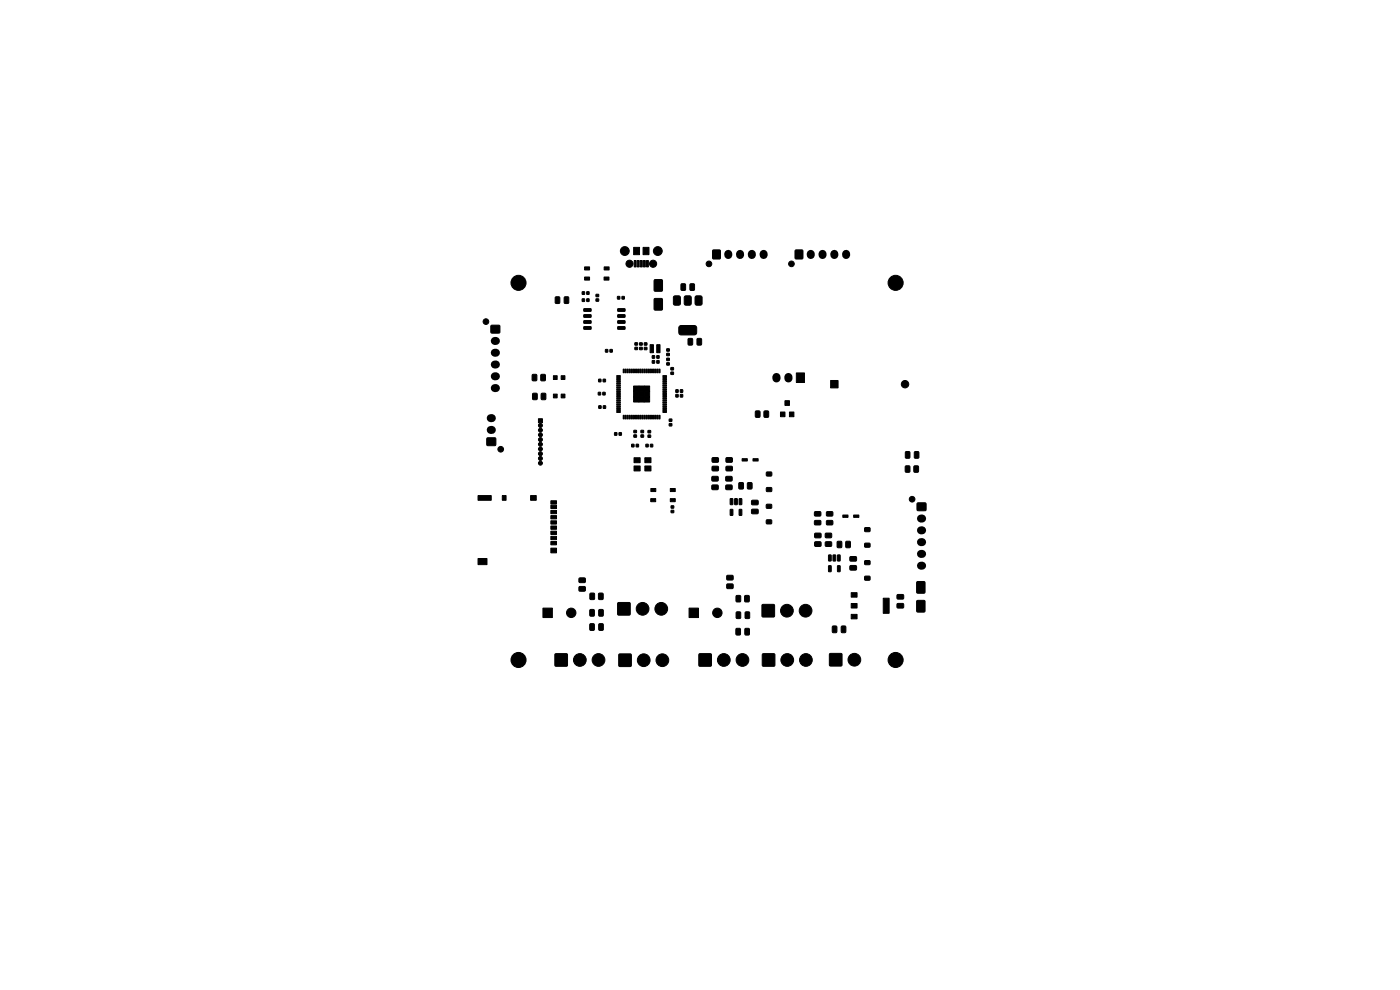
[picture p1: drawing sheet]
<svg xmlns="http://www.w3.org/2000/svg" width="297mm" height="210mm" viewBox="0 0 297 210" stroke-linecap="round" stroke-linejoin="round" font-family="sans-serif">
<g fill="#000" stroke="#000" stroke-width=".21">
<path d="M124 56.6h1.1v.7h-1.1zM124 58.8h1.1v.6h-1.1zM128.1 58.8h1.1v.6h-1.1zM128.2 56.6h1v.7h-1zM134.5 55.3h.4v1.3h-.4zM135.2 55.3h.4v1.3h-.4zM134.4 52.5h1.3v1.5h-1.3zM135.9 55.3h.3v1.3h-.3zM136.5 55.3h.4v1.3h-.4zM137.2 55.3h.3v1.3h-.3zM136.4 52.5h1.3v1.5h-1.3zM151.2 53.1h1.6v1.8h-1.6z"/>
<path d="M168.7 53.1h1.6v1.8h-1.6zM104.2 69h1.8v1.6h-1.8zM117.4 79.7h.8v.8h-.8zM117.8 63l.7-.1 .3 .2v1l-.2 .3h-.6l-.2-.2zM119.1 79.7h.7v.8h-.7zM119.7 63l.7-.1 .3 .2v1l-.2 .3h-.6l-.2-.2zM123.5 61.9h.5v.5h-.5zM123.9 65.5h1.4l.1 .5-1.5 .1zM123.9 66.8l1.4-.1 .1 .5-1.5 .1zM123.9 68h1.4l.1 .5-1.5 .1zM123.9 69.3h1.4l.1 .5-1.5 .1zM123.5 63.4h.5v.5h-.5z"/>
<path d="M124.5 61.9h.5v.5h-.5zM124.5 63.4h.5v.5h-.5zM126.5 63.4h.5v.5h-.5zM126.5 62.4h.5v.5h-.5zM128.5 74.1h.4v.6h-.4zM129.4 74.1h.5v.6h-.5zM130.8 79.7h.8v.2h-.7zM131 62.9h.5v.5h-.5zM131.1 69.3h1.4l.1 .5-1.5 .1zM131.1 68h1.4l.1 .5-1.5 .1zM131.1 66.8l1.4-.1 .1 .5-1.5 .1zM131.1 65.5h1.4l.1 .5-1.5 .1z"/>
<path d="M132 62.9h.4v.5h-.4zM132.2 78.3h.2v.8l-.2-.1zM132.6 78.3h.2v.8l-.2-.1zM133 78.3h.2v.8l-.2-.1zM133.4 78.3h.2v.8l-.2-.1zM133.8 78.3h.2v.8l-.2-.1zM134.2 78.3h.2v.8l-.2-.1zM134.6 78.3h.2v.8l-.2-.1zM134.7 73.7h.5v.5h-.5zM134.7 72.7h.5v.5h-.5zM135 78.3h.2v.8l-.2-.1zM135.4 78.3h.2v.8l-.2-.1z"/>
<path d="M135.8 78.3h.2v.8l-.2-.1zM135.7 72.7h.5v.5h-.5zM135.7 73.7h.5v.5h-.5zM136.2 78.3h.2v.8l-.2-.1zM136.6 78.3h.2v.8l-.2-.1zM137 78.3h.2v.8l-.2-.1zM136.7 72.7h.5v.5h-.5zM136.7 73.7h.5v.5h-.5zM137.4 78.3h.2v.8l-.2-.1zM137.8 78.3h.2v.8l-.2-.1zM137.9 73.1h.7v1.7h-.7zM138.2 78.3h.2v.8l-.2-.1z"/>
<path d="M138.4 76.5h.5v.5h-.5zM138.4 75.4h.5v.6h-.5zM138.6 78.3h.2v.8l-.2-.1zM138.8 63.4h1.7v2.3h-1.7zM138.8 59.4h1.7v2.3h-1.7zM139 78.3h.2v.8l-.2-.1zM139.3 76.5h.5v.5h-.5zM139.3 75.4h.5v.6h-.5zM139.3 73.1h.7v1.7h-.7zM139.4 78.3h.2v.8l-.2-.1zM139.8 78.3h.2v.8l-.2-.1zM140.6 79.7h.8v.2h-.7z"/>
<path d="M141.5 75h.5v.4h-.5zM141.5 74h.5v.5h-.5zM141.5 76h.5v.5h-.5zM141.5 77h.5v.4h-.5zM142.3 78.9h.6v.5h-.6zM142.3 78h.6v.5h-.6zM143 62.8l1-.1 .3 .2v1.5l-.1 .3h-1l-.3-.1v-1.5zM144.5 60.2h.7l.2 .1 .1 1.1-.2 .2h-.6l-.2-.1zM146 71.8h.7l.2 .1v1.1l-.1 .2h-.6l-.2-.1zM145.3 62.8l1-.1 .3 .2v1.5l-.1 .3h-1l-.3-.1v-1.5zM144.1 69.2l.4-.2 3 .1 .3 .3-.1 1.4-.4 .2h-3l-.3-.4v-1.2zM146.4 60.2h.7l.2 .1v1.1l-.1 .2h-.6l-.2-.1z"/>
<path d="M147.9 71.8h.7l.2 .1 .1 1.1-.2 .2h-.6l-.2-.1zM147.6 62.8l1-.1 .3 .2v1.5l-.1 .3h-1l-.3-.1v-1.5zM168.9 79.1h1.8v2h-1.8zM103.3 92.9h1.8v1.6h-1.8zM112.9 79.5l.8-.1 .2 .2v1l-.2 .2h-.6l-.2-.2zM113 83.5l.7-.1 .3 .2v1l-.2 .2h-.6l-.2-.2zM114.2 88.8h.9v.9h-.9zM114.8 79.5l.7-.1 .2 .2v1l-.1 .2h-.7l-.2-.2zM114.9 83.5l.7-.1 .2 .2v1l-.1 .2h-.7l-.2-.2zM117.4 83.6h.8v.8h-.8zM119.1 83.6h.7v.8h-.7zM126.9 83.2h.5v.6h-.5z"/>
<path d="M127 80.4h.5v.6h-.5zM127 86.1h.5v.5h-.5zM127.9 83.2h.5v.6h-.5zM128 80.4h.4v.6h-.4zM128 86.1h.5v.5h-.5zM130.8 80.1h.8v.2h-.7zM130.8 80.5h.8v.2h-.7zM130.8 80.9h.8v.2h-.7zM130.8 81.3h.8v.2h-.7zM130.8 81.7h.8v.2h-.7zM130.8 82.1h.8v.2h-.7zM130.8 82.5h.8v.2h-.7z"/>
<path d="M130.8 82.9h.8v.2h-.7zM130.8 83.3h.8v.2h-.7zM130.8 83.7h.8v.2h-.7zM130.8 84.1h.8v.2h-.7zM130.8 84.5h.8v.2h-.7zM130.8 84.9h.8v.2h-.7zM130.8 85.3h.8v.2h-.7zM130.8 85.7h.8v.2h-.7zM130.8 86.1h.8v.2h-.7zM130.8 86.5h.8v.2h-.7zM130.8 86.9h.8v.2h-.7zM130.8 87.3h.8v.2h-.7z"/>
<path d="M130.4 91.8h.5v.5h-.5zM131.3 91.8h.5v.5h-.5zM132.2 88.1h.2v.8l-.2-.1zM132.6 88.1h.2v.8l-.2-.1zM133 88.1h.2v.8l-.2-.1zM133.4 88.1h.2v.8l-.2-.1zM133.8 88.1h.2v.8l-.2-.1zM134.2 88.1h.2v.8l-.2-.1zM134.4 81.9h1.1v1.1h-1.1zM134.4 83h1.1v1.1h-1.1zM134.4 84.1h1.1v1.2h-1.1zM134 94.3h.5v.5h-.5z"/>
<path d="M134.6 88.1h.2v.8l-.2-.1zM134.5 91.3h.5v.5h-.5zM134.5 92.3h.5v.4h-.5zM135 88.1h.2v.8l-.2-.1zM135.4 88.1h.2v.8l-.2-.1zM135 94.3h.4v.5h-.4zM135.5 81.9h1.2v1.1h-1.2zM135.5 83h1.2v1.1h-1.2zM135.5 84.1h1.2v1.2h-1.2zM134.5 98.8h1.3v1.1h-1.3zM134.5 97.1h1.3v1h-1.3zM135.8 88.1h.2v.8l-.2-.1z"/>
<path d="M136.2 88.1h.2v.8l-.2-.1zM136 91.3h.5v.5h-.5zM136 92.3h.5v.4h-.5zM136.6 88.1h.2v.8l-.2-.1zM136.7 81.9h1.1v1.1h-1.1zM136.7 83h1.1v1.1h-1.1zM136.7 84.1h1.1v1.2h-1.1zM137 94.3h.5v.5h-.5zM137 88.1h.2v.8l-.2-.1zM137.4 88.1h.2v.8l-.2-.1zM137.8 88.1h.2v.8l-.2-.1zM137.5 91.3h.5v.5h-.5z"/>
<path d="M137.5 92.3h.5v.5h-.5zM138 94.3h.5v.5h-.5zM136.8 98.8h1.3v1.1h-1.3zM136.8 97.1h1.3v1h-1.3zM138.2 88.1h.2v.8l-.2-.1zM138.6 88.1h.2v.8l-.2-.1zM139 88.1h.2v.8l-.2-.1zM139.4 88.1h.2v.8l-.2-.1zM139.8 88.1h.2v.8l-.2-.1zM140.6 87.3h.8v.2h-.7zM140.6 86.9h.8v.2h-.7zM140.6 86.5h.8v.2h-.7z"/>
<path d="M140.6 86.1h.8v.2h-.7zM140.6 85.7h.8v.2h-.7zM140.6 85.3h.8v.2h-.7zM140.6 84.9h.8v.2h-.7zM140.6 84.5h.8v.2h-.7zM140.6 84.1h.8v.2h-.7zM140.6 83.7h.8v.2h-.7zM140.6 83.3h.8v.2h-.7zM140.6 82.9h.8v.2h-.7zM140.6 82.5h.8v.2h-.7zM140.6 82.1h.8v.2h-.7zM140.6 81.7h.8v.2h-.7z"/>
<path d="M140.6 81.3h.8v.2h-.7zM140.6 80.9h.8v.2h-.7zM140.6 80.5h.8v.2h-.7zM140.6 80.1h.8v.2h-.7zM142 88.9h.5v.5h-.5zM142 89.9h.5v.4h-.5zM143.4 83.7h.5v.5h-.5zM143.4 82.7h.5v.5h-.5zM144.3 83.7h.5v.5h-.5zM144.3 82.7h.5v.5h-.5zM151.1 99l1.2-.1 .1 .2v.7l-.2 .1h-1l-.2-.2zM151.1 97.1h1.2l.1 .2v.6l-.2 .2h-1l-.2-.3z"/>
<path d="M154.1 99l1.1-.1 .2 .2v.7l-.3 .1h-1l-.1-.2zM154.1 97.1h1.1l.2 .2v.6l-.3 .2h-1l-.1-.3zM157.4 97.3h1.1v.5h-1.1zM159.7 97.3h1.1v.5h-1.1zM160.3 87.2l.7-.1 .2 .2 .1 1-.2 .2h-.6l-.3-.1zM162.1 87.2l.7-.1 .3 .2v1l-.2 .2h-.6l-.2-.1zM165.6 87.4h.9v1h-.9zM166.5 85h1v1h-1zM167.5 87.4h.9v1h-.9zM176.2 80.7h1.6v1.6h-1.6zM192.1 95.8h.7l.2 .1v1.1l-.1 .2h-.6l-.2-.1zM192.1 98.9l.7-.1 .2 .2v1l-.1 .2h-.6l-.3-.2z"/>
<path d="M194 95.8h.7l.2 .1 .1 1.1-.2 .2h-.6l-.2-.1zM193.9 98.9l.7-.1 .3 .2v1l-.2 .2h-.6l-.2-.2zM101.4 105.1h2.8v1h-2.8zM101.4 118.5h1.9v1.3h-1.9zM106.6 105.1h.8v1h-.8zM112.6 105.1h1.2v1h-1.2zM116.9 114.9h1.2v.7h-1.2zM116.9 113.8h1.2v.7h-1.2zM116.9 112.7h1.2v.7h-1.2zM116.9 111.6h1.2v.7h-1.2zM116.9 110.5h1.2v.7h-1.2zM116.9 109.4h1.2v.7h-1.2z"/>
<path d="M116.9 108.3h1.2v.7h-1.2zM116.9 107.2h1.2v.7h-1.2zM116.9 106.2h1.2v.7h-1.2zM116.9 116.3h1.2v1h-1.2zM138.1 105.8h1v.6h-1zM138.1 103.6h1v.7h-1zM142.4 107.3h.5v.5h-.5zM142.4 108.3h.5v.4h-.5zM142.2 105.8h1v.6h-1zM142.2 103.6h1v.7h-1zM151.1 102.9h1.1l.2 .2v.6l-.3 .2h-1l-.1-.3zM151.1 101.1h1.1l.2 .2v.6l-.3 .2-1-.1-.1-.2z"/>
<path d="M154 102.9h1.2l.1 .2v.6l-.2 .2h-1l-.2-.3zM154 101.1h1.2l.1 .2v.6l-.2 .2-1-.1-.2-.2zM154.9 105.8h.6l-.1 1.3-.5-.1zM154.9 108.1h.6l-.1 1.2h-.5zM155.9 105.8h.5l-.1 1.3-.5-.1zM156.8 105.8h.6l-.1 1.3-.5-.1zM156.8 108.1h.6l-.1 1.2h-.5zM156.8 102.4h.7l.2 .1v1l-.1 .2-.6 .1-.3-.2zM158.6 102.4h.7l.2 .1 .1 1-.2 .2-.6 .1-.2-.2zM159.5 108.1l1.2-.1 .2 .2-.1 .6-.2 .2h-1l-.2-.2zM159.5 106.2l1.2-.1 .2 .3-.1 .5-.2 .2h-1l-.2-.3zM162.6 103.5h1.1v.7h-1.1z"/>
<path d="M162.6 100.2h1.1v.7h-1.1zM162.6 107h1.1v.8h-1.1zM162.6 110.3h1.1v.8h-1.1zM172.8 110.5l1.2-.1 .2 .2-.1 .6-.2 .2-1-.1-.1-.2zM172.8 108.6l1.2-.1 .2 .3-.1 .5-.2 .2h-1l-.1-.3zM172.9 115l1.1-.1 .2 .2v.7l-.2 .1h-1l-.2-.2zM172.9 113.1h1.1l.2 .2v.6l-.2 .2h-1l-.2-.3zM175.1 115l1.2-.1 .1 .2v.7l-.2 .1h-1l-.2-.2zM175.1 113.1h1.2l.1 .2v.6l-.2 .2h-1l-.2-.3zM175.4 110.5l1.1-.1 .2 .2v.6l-.2 .2-1-.1-.2-.2zM175.4 108.6l1.1-.1 .2 .3v.5l-.2 .2h-1l-.2-.3zM175.8 117.7l.5 .1v1.2l-.5-.1z"/>
<path d="M175.8 120l.5 .1v1.2l-.5-.1zM176.7 117.7l.6 .1-.1 1.2-.5-.1zM177.7 117.7l.5 .1v1.2l-.5-.1zM177.7 120l.5 .1v1.2l-.5-.1zM177.6 114.9l.7-.1 .3 .2v.9l-.2 .3h-.6l-.2-.2zM178.8 109.2h1.1v.6h-1.1zM179.5 114.9l.7-.1 .2 .2v.9l-.1 .3h-.7l-.2-.2zM180.3 118.1h1.3l.1 .2v.6l-.2 .2-1.1-.1-.1-.2zM181.1 109.2h1.1v.6h-1.1zM183.5 115.3h1v.7h-1zM183.5 112h1v.7h-1zM183.5 119h1v.7h-1z"/>
<path d="M194.6 106.7h1.8v1.6h-1.8zM115.2 129h2v2h-2zM117.8 138.7h2.5v2.6h-2.5zM122.9 124.5l1.1-.1 .2 .3v.6l-.3 .1h-.9l-.2-.2zM122.9 122.6h1.1l.2 .2v.6l-.3 .2h-.9l-.2-.2zM125.2 132.4l.6-.1 .3 .1v1.1l-.2 .2h-.5l-.3-.1zM125.2 129.3h.6l.3 .1v1.1l-.2 .2h-.5l-.3-.1zM125.2 125.9l.7-.1 .2 .2 .1 .9-.2 .3h-.6l-.3-.2zM127 125.9l.7-.1 .3 .2v.9l-.2 .3h-.6l-.2-.2zM127.1 132.4l.7-.1 .2 .1v1.1l-.2 .2h-.6l-.2-.1zM127.1 129.3h.7l.2 .1v1.1l-.2 .2h-.6l-.2-.1zM131.1 127.9h2.5v2.5h-2.5z"/>
<path d="M131.3 138.8h2.6v2.5h-2.6zM146.2 129h2v2h-2zM148.3 138.7h2.6v2.6h-2.6zM154.2 122.1l1.2-.1 .2 .3-.1 .6-.2 .2-1-.1-.1-.2zM154.2 123.9h1.2l.2 .2-.1 .6-.2 .2h-1l-.1-.3zM156.2 133.3h.7l.2 .1v1.1l-.2 .2h-.6l-.2-.1zM156.2 126.4l.7-.1 .2 .2 .1 1-.2 .2h-.6l-.3-.2zM156.2 129.8h.7l.2 .1 .1 1.1-.2 .2h-.6l-.2-.1zM158 126.4l.7-.1 .3 .2v1l-.2 .2h-.6l-.2-.2zM158.1 133.3h.6l.3 .1v1.1l-.2 .2h-.6l-.2-.1zM158.1 129.8h.7l.2 .1v1.1l-.1 .2h-.6l-.2-.1zM161.7 128.3h2.6v2.5h-2.6z"/>
<path d="M161.8 138.7h2.5v2.6h-2.5zM176 138.7h2.6v2.5h-2.6zM176.6 132.8h.7l.2 .1 .1 1.1-.2 .2h-.6l-.2-.1zM178.5 132.8h.7l.2 .1v1.1l-.1 .2h-.6l-.2-.1zM180.3 120h1.3l.1 .2v.6l-.2 .1h-1.1l-.1-.2zM180.6 125.7h1.2v1h-1.2zM180.6 128h1.2v1h-1.2zM180.6 130.3h1.2v1h-1.2zM183.5 122.3h1v.7h-1zM187.4 126.9h1.2v3.2h-1.2zM190.3 128.1l1.3-.1 .1 .2v.6l-.2 .2h-1.1l-.1-.2zM190.3 126.2l1.3-.1 .1 .3v.5l-.2 .2h-1.1l-.1-.3z"/>
<path d="M194.5 123.4h1.7v2.4h-1.7zM194.5 127.4h1.7v2.4h-1.7z"/>
<circle cx="132.5" cy="53.2" r=".94"/>
<circle cx="133.5" cy="55.9" r=".76"/>
<circle cx="138.5" cy="55.9" r=".76"/>
<circle cx="139.5" cy="53.2" r=".94"/>
<circle cx="150.4" cy="56" r=".6"/>
<circle cx="167.9" cy="56" r=".6"/>
<circle cx="103.1" cy="68.2" r=".6"/>
<circle cx="110" cy="60" r="1.6"/>
<circle cx="190" cy="60" r="1.6"/>
<circle cx="106.2" cy="95.3" r=".6"/>
<circle cx="114.6" cy="98.3" r=".42"/>
<circle cx="114.6" cy="93.3" r=".42"/>
<circle cx="114.6" cy="92.3" r=".42"/>
<circle cx="114.6" cy="97.3" r=".42"/>
<circle cx="114.6" cy="94.3" r=".42"/>
<circle cx="114.6" cy="95.3" r=".42"/>
<circle cx="114.6" cy="90.3" r=".42"/>
<circle cx="114.6" cy="96.3" r=".42"/>
<circle cx="114.6" cy="91.3" r=".42"/>
<circle cx="135" cy="82.4" r=".3"/>
<circle cx="135" cy="83.6" r=".3"/>
<circle cx="135" cy="84.7" r=".3"/>
<circle cx="136.1" cy="83.6" r=".3"/>
<circle cx="136.1" cy="82.4" r=".3"/>
<circle cx="136.1" cy="84.7" r=".3"/>
<circle cx="137.2" cy="82.4" r=".3"/>
<circle cx="137.2" cy="83.6" r=".3"/>
<circle cx="137.2" cy="84.7" r=".3"/>
<circle cx="192" cy="81.5" r=".79"/>
<circle cx="193.5" cy="105.9" r=".6"/>
<circle cx="110" cy="140" r="1.6"/>
<circle cx="121.2" cy="130" r="1"/>
<circle cx="123" cy="140" r="1.35"/>
<circle cx="127" cy="140" r="1.35"/>
<circle cx="136.3" cy="129.1" r="1.35"/>
<circle cx="140.3" cy="129.1" r="1.35"/>
<circle cx="152.2" cy="130" r="1"/>
<circle cx="153.6" cy="140" r="1.35"/>
<circle cx="157.5" cy="140" r="1.35"/>
<circle cx="166.9" cy="129.5" r="1.35"/>
<circle cx="167" cy="140" r="1.35"/>
<circle cx="170.9" cy="129.5" r="1.35"/>
<circle cx="171" cy="140" r="1.35"/>
<circle cx="181.3" cy="139.9" r="1.35"/>
<circle cx="190" cy="140" r="1.6"/>
<circle cx="136.6" cy="140" r="1.35"/>
<circle cx="140.5" cy="140" r="1.35"/>
</g>
<g fill="none" stroke="#000" stroke-width="1.7">
<path d="M154.5 53.9v.2M157 53.9v.2M159.5 53.9v.2M162 53.9v.2M172 53.9v.2M174.5 53.9v.2M177 53.9v.2M179.5 53.9v.2M105 72.3h.2M105 74.8h.2M105 77.3h.2M105 79.8h.2"/>
<path d="M164.7 80v.3M167.3 80v.3M104.1 91.2h.3M104.1 88.7h.3M105 82.3h.2M195.4 110h.2M195.4 112.5h.2M195.4 115h.2M195.4 117.5h.2M195.4 120h.2"/>
</g>
</svg>
